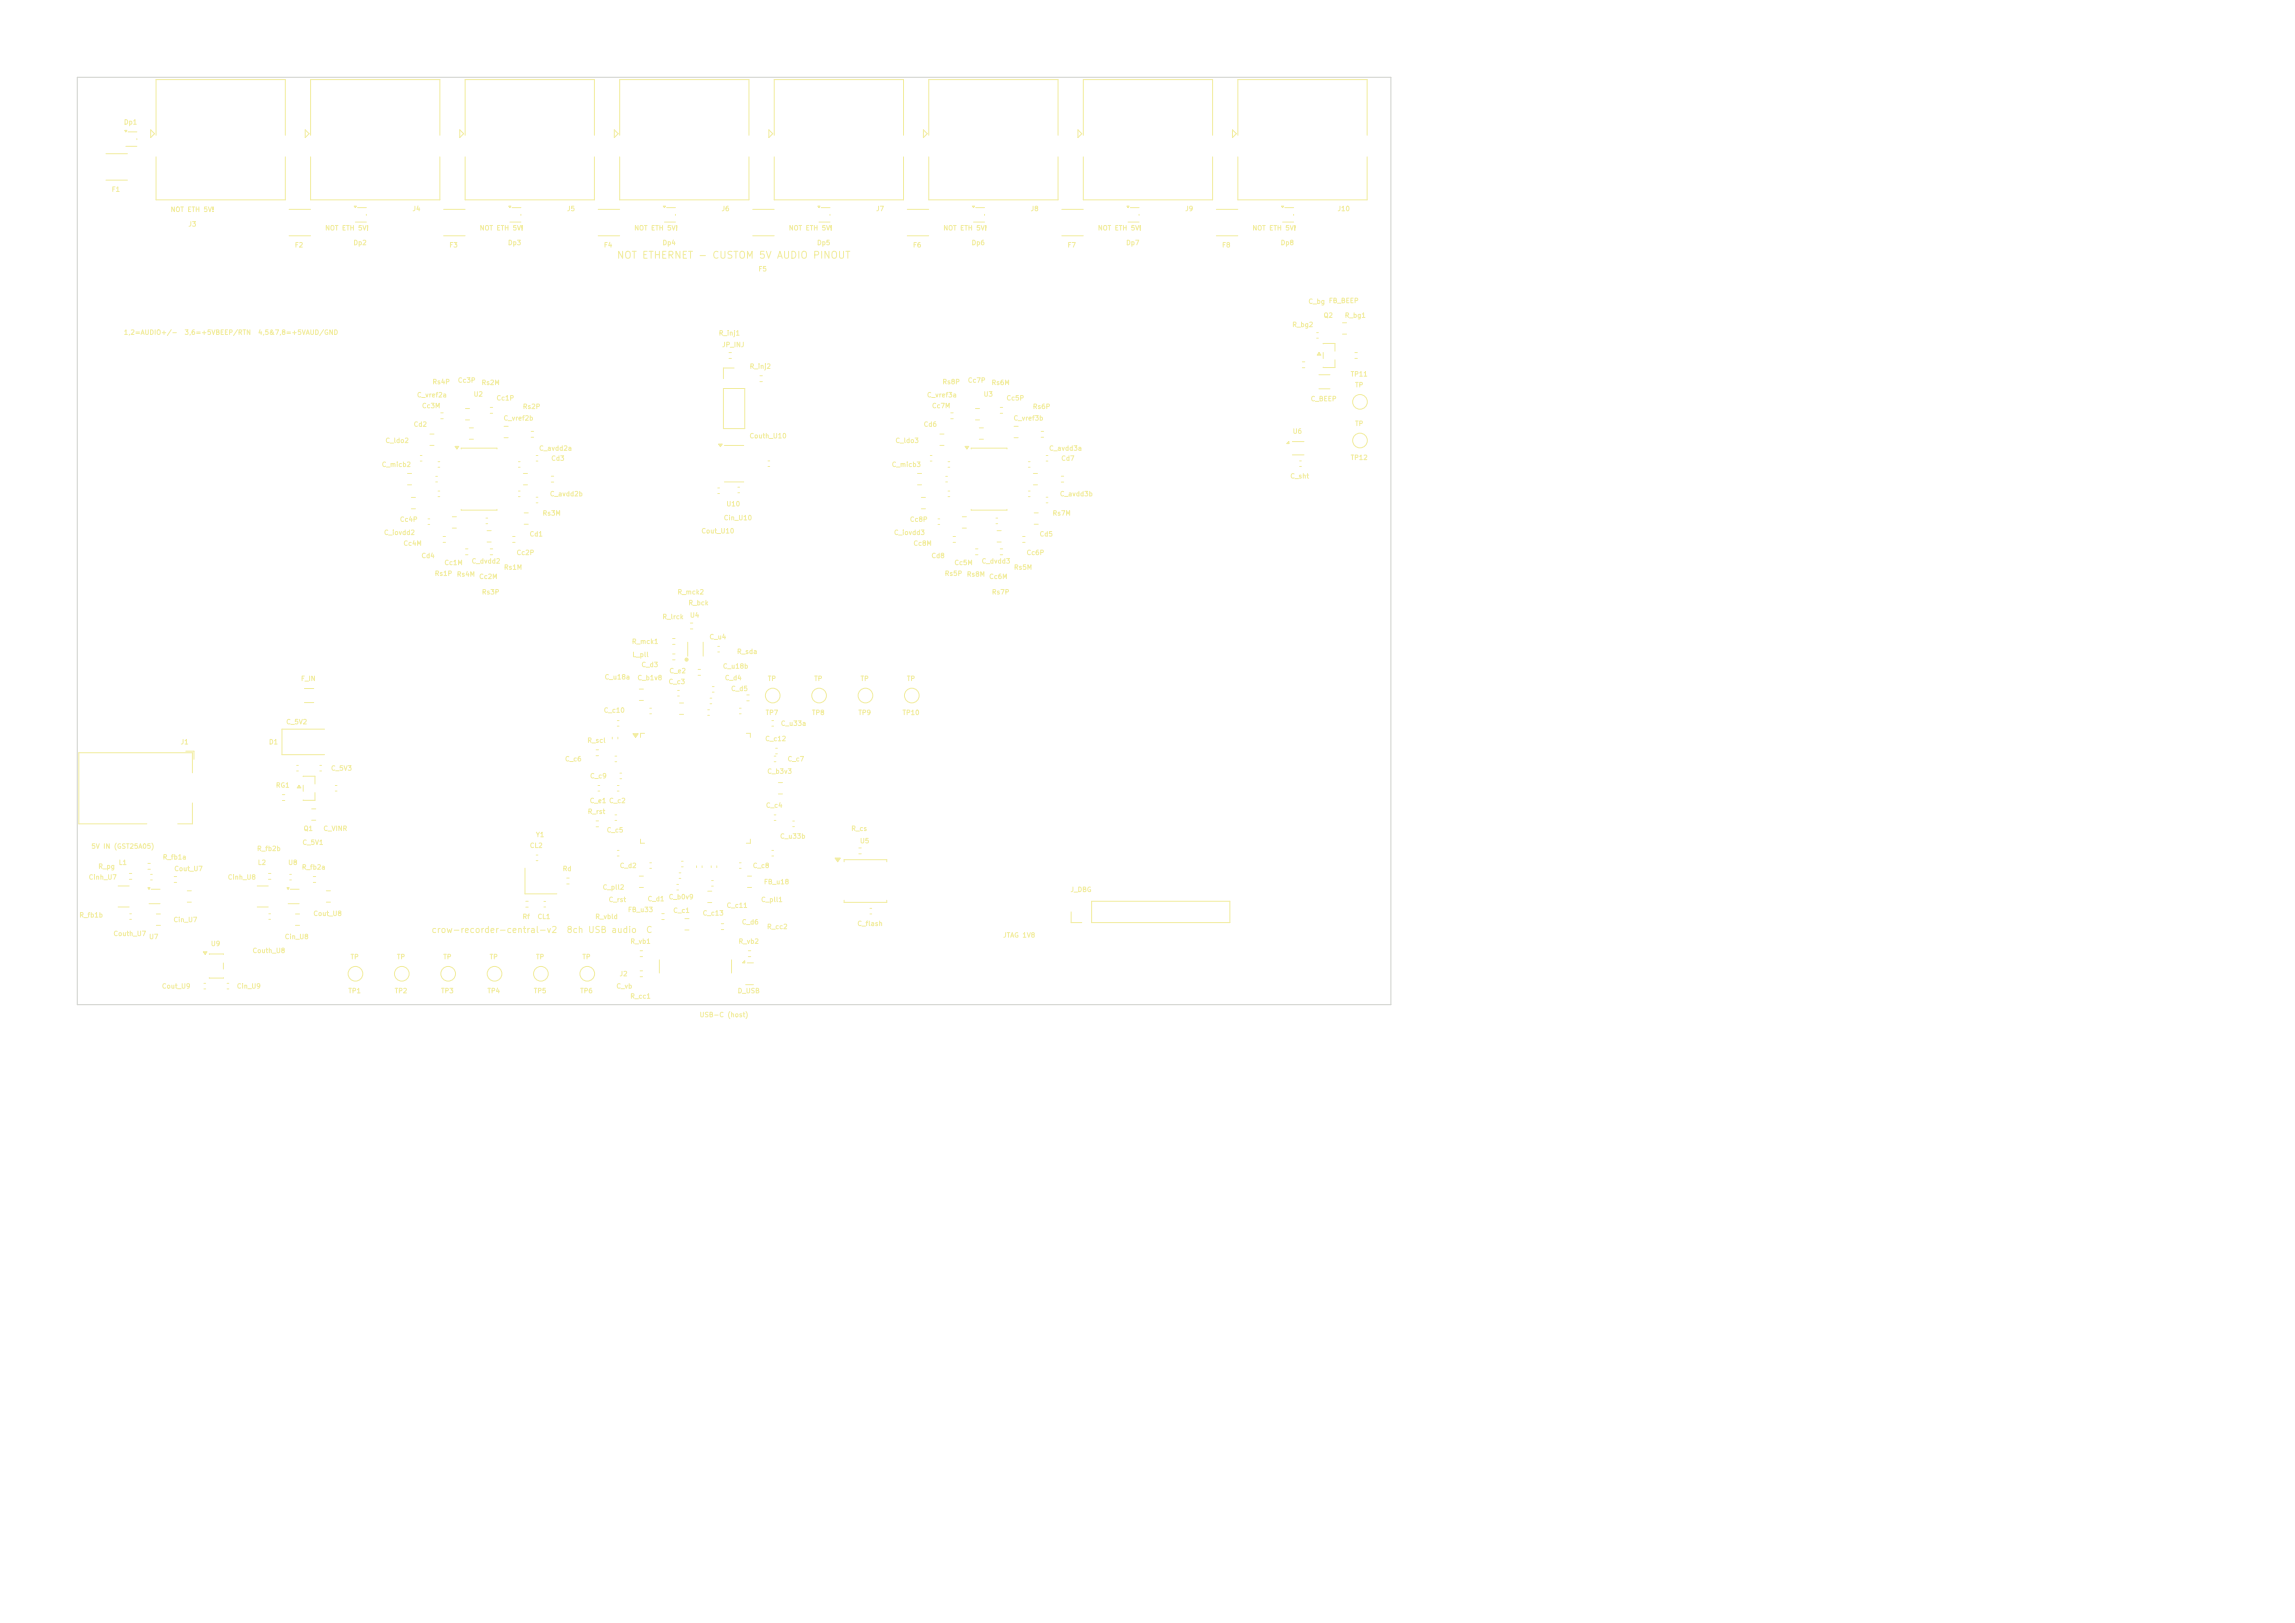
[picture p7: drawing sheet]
<svg xmlns="http://www.w3.org/2000/svg" width="297mm" height="210mm" viewBox="0 0 297 210" stroke-linecap="round" stroke-linejoin="round" font-family="sans-serif">
<defs><g id="words">
<text font-size=".9" fill="#f2eda1" x="79.8" y="33.7">NOT ETHERNET - CUSTOM 5V AUDIO PINOUT</text>
<g font-size=".8" fill="#f2eda1">
<text x="55.8" y="120.9">crow-recorder-central-v2</text>
<text x="73.3" y="120.9">8ch USB audio</text>
<text x="83.5" y="120.9">C</text>
</g>
<g font-size=".6" fill="#f2eda1">
<text x="16" y="16.3">Dp1</text>
<text x="14.4" y="25">F1</text>
<text x="22" y="27.6">NOT ETH 5V!</text>
<text x="24.3" y="29.5">J3</text>
<text x="42" y="30">NOT ETH 5V!</text>
<text x="53.3" y="27.5">J4</text>
<text x="62" y="30">NOT ETH 5V!</text>
<text x="73.3" y="27.5">J5</text>
<text x="82" y="30">NOT ETH 5V!</text>
<text x="93.3" y="27.5">J6</text>
<text x="102" y="30">NOT ETH 5V!</text>
<text x="113.3" y="27.5">J7</text>
<text x="122" y="30">NOT ETH 5V!</text>
<text x="133.3" y="27.5">J8</text>
<text x="142" y="30">NOT ETH 5V!</text>
<text x="153.3" y="27.5">J9</text>
<text x="162" y="30">NOT ETH 5V!</text>
<text x="173" y="27.5">J10</text>
<text x="38.1" y="32.2">F2</text>
<text x="45.7" y="31.9">Dp2</text>
<text x="58.1" y="32.2">F3</text>
<text x="65.7" y="31.9">Dp3</text>
<text x="78.1" y="32.2">F4</text>
<text x="85.7" y="31.9">Dp4</text>
<text x="98.1" y="35.3">F5</text>
<text x="105.7" y="31.9">Dp5</text>
<text x="118.1" y="32.2">F6</text>
<text x="125.7" y="31.9">Dp6</text>
<text x="138.1" y="32.2">F7</text>
<text x="145.7" y="31.9">Dp7</text>
<text x="158.1" y="32.2">F8</text>
<text x="165.7" y="31.9">Dp8</text>
<text x="169.3" y="39.5">C_bg FB_BEEP</text>
<text x="171.2" y="41.3">Q2</text>
<text x="174" y="41.3">R_bg1</text>
<text x="16" y="43.5">1,2=AUDIO+/-</text>
<text x="23.8" y="43.5">3,6=+5VBEEP/RTN</text>
<text x="33.3" y="43.5">4,5&amp;7,8=+5VAUD/GND</text>
<text x="93" y="43.6">R_inj1</text>
<text x="93.4" y="45.1">JP_INJ</text>
<text x="97" y="47.9">R_inj2</text>
<text x="167.2" y="42.5">R_bg2</text>
<text x="53.9" y="51.6">C_vref2a</text>
<text x="54.5" y="53">Cc3M</text>
<text x="55.9" y="49.9">Rs4P</text>
<text x="59.2" y="49.7">Cc3P</text>
<text x="61.2" y="51.5">U2</text>
<text x="62.3" y="50">Rs2M</text>
<text x="64.2" y="52">Cc1P</text>
<text x="67.6" y="53.1">Rs2P</text>
<text x="119.9" y="51.6">C_vref3a</text>
<text x="120.5" y="53">Cc7M</text>
<text x="121.9" y="49.9">Rs8P</text>
<text x="125.2" y="49.7">Cc7P</text>
<text x="127.2" y="51.5">U3</text>
<text x="128.3" y="50">Rs6M</text>
<text x="130.2" y="52">Cc5P</text>
<text x="133.6" y="53.1">Rs6P</text>
<text x="169.6" y="52.1">C_BEEP</text>
<text x="174.7" y="48.9">TP11</text>
<text x="175.3" y="50.3">TP</text>
<text x="49.8" y="57.5">C_ldo2</text>
<text x="53.5" y="55.4">Cd2</text>
<text x="65.1" y="54.6">C_vref2b</text>
<text x="69.7" y="58.5">C_avdd2a</text>
<text x="71.3" y="59.8">Cd3</text>
<text x="96.9" y="56.9">Couth_U10</text>
<text x="115.8" y="57.5">C_ldo3</text>
<text x="119.5" y="55.4">Cd6</text>
<text x="131.1" y="54.6">C_vref3b</text>
<text x="135.7" y="58.5">C_avdd3a</text>
<text x="137.3" y="59.8">Cd7</text>
<text x="167.2" y="56.3">U6</text>
<text x="174.7" y="59.7">TP12</text>
<text x="175.3" y="55.3">TP</text>
<text x="49.3" y="60.6">C_micb2</text>
<text x="71.1" y="64.4">C_avdd2b</text>
<text x="93.9" y="65.7">U10</text>
<text x="115.3" y="60.6">C_micb3</text>
<text x="137.1" y="64.4">C_avdd3b</text>
<text x="166.9" y="62.1">C_sht</text>
<text x="49.6" y="69.4">C_iovdd2</text>
<text x="51.7" y="67.7">Cc4P</text>
<text x="52.1" y="70.8">Cc4M</text>
<text x="66.8" y="72">Cc2P</text>
<text x="68.5" y="69.6">Cd1</text>
<text x="70.2" y="66.9">Rs3M</text>
<text x="90.7" y="69.2">Cout_U10</text>
<text x="93.6" y="67.5">Cin_U10</text>
<text x="115.6" y="69.4">C_iovdd3</text>
<text x="117.7" y="67.7">Cc8P</text>
<text x="118.1" y="70.8">Cc8M</text>
<text x="132.8" y="72">Cc6P</text>
<text x="134.5" y="69.6">Cd5</text>
<text x="136.2" y="66.9">Rs7M</text>
<text x="54.5" y="72.4">Cd4</text>
<text x="56.2" y="74.7">Rs1P</text>
<text x="57.4" y="73.3">Cc1M</text>
<text x="59.1" y="74.8">Rs4M</text>
<text x="61" y="73.1">C_dvdd2</text>
<text x="61.9" y="75.1">Cc2M</text>
<text x="62.3" y="77.1">Rs3P</text>
<text x="65.2" y="73.9">Rs1M</text>
<text x="87.6" y="77.1">R_mck2</text>
<text x="120.5" y="72.4">Cd8</text>
<text x="122.2" y="74.7">Rs5P</text>
<text x="123.4" y="73.3">Cc5M</text>
<text x="125.1" y="74.8">Rs8M</text>
<text x="127" y="73.1">C_dvdd3</text>
<text x="127.9" y="75.1">Cc6M</text>
<text x="128.3" y="77.1">Rs7P</text>
<text x="131.2" y="73.9">Rs5M</text>
<text x="81.7" y="83.5">R_mck1</text>
<text x="85.7" y="80.3">R_lrck</text>
<text x="89" y="78.5">R_bck</text>
<text x="89.2" y="80.1">U4</text>
<text x="91.7" y="82.9">C_u4</text>
<text x="38.9" y="88.3">F_IN</text>
<text x="78.2" y="88.1">C_u18a</text>
<text x="81.8" y="85.2">L_pll</text>
<text x="82.4" y="88.2">C_b1v8</text>
<text x="82.9" y="86.5">C_d3</text>
<text x="86.5" y="88.7">C_c3</text>
<text x="86.6" y="87.3">C_e2</text>
<text x="93.5" y="86.7">C_u18b</text>
<text x="93.7" y="88.2">C_d4</text>
<text x="94.5" y="89.6">C_d5</text>
<text x="95.3" y="84.8">R_sda</text>
<text x="99.3" y="88.3">TP</text>
<text x="105.3" y="88.3">TP</text>
<text x="111.3" y="88.3">TP</text>
<text x="117.3" y="88.3">TP</text>
<text x="37" y="93.9">C_5V2</text>
<text x="78.1" y="92.4">C_c10</text>
<text x="99" y="92.7">TP7</text>
<text x="101" y="94.1">C_u33a</text>
<text x="105" y="92.7">TP8</text>
<text x="111" y="92.7">TP9</text>
<text x="116.7" y="92.7">TP10</text>
<text x="23.3" y="96.5">J1</text>
<text x="34.7" y="96.5">D1</text>
<text x="42.8" y="99.9">C_5V3</text>
<text x="73.1" y="98.7">C_c6</text>
<text x="75.9" y="96.3">R_scl</text>
<text x="76.3" y="100.9">C_c9</text>
<text x="99" y="96">C_c12</text>
<text x="99.2" y="100.3">C_b3v3</text>
<text x="101.9" y="98.7">C_c7</text>
<text x="35.6" y="102.1">RG1</text>
<text x="39.2" y="107.7">Q1</text>
<text x="41.8" y="107.7">C_VINR</text>
<text x="76" y="105.5">R_rst</text>
<text x="76.3" y="104.1">C_e1 C_c2</text>
<text x="78.5" y="107.9">C_c5</text>
<text x="99.1" y="104.7">C_c4</text>
<text x="110.1" y="107.7">R_cs</text>
<text x="11.4" y="114">Cinh_U7</text>
<text x="11.8" y="110">5V IN (GST25A05)</text>
<text x="12.7" y="112.6">R_pg</text>
<text x="15.3" y="112.1">L1</text>
<text x="21" y="111.4">R_fb1a</text>
<text x="22.5" y="112.9">Cout_U7</text>
<text x="29.4" y="114">Cinh_U8</text>
<text x="33.2" y="110.3">R_fb2b</text>
<text x="33.3" y="112.1">L2</text>
<text x="37.2" y="112.1">U8</text>
<text x="39" y="112.7">R_fb2a</text>
<text x="39.1" y="109.5">C_5V1</text>
<text x="68.5" y="109.9">CL2</text>
<text x="69.3" y="108.5">Y1</text>
<text x="72.8" y="112.9">Rd</text>
<text x="80.1" y="112.5">C_d2</text>
<text x="97.4" y="112.5">C_c8</text>
<text x="100.9" y="108.7">C_u33b</text>
<text x="111.2" y="109.3">U5</text>
<text x="10.2" y="118.9">R_fb1b</text>
<text x="22.4" y="119.5">Cin_U7</text>
<text x="40.5" y="118.7">Cout_U8</text>
<text x="67.6" y="119.1">Rf</text>
<text x="69.5" y="119.1">CL1</text>
<text x="77" y="119.1">R_vbld</text>
<text x="77.9" y="115.3">C_pll2</text>
<text x="78.7" y="116.9">C_rst</text>
<text x="81.2" y="118.2">FB_u33</text>
<text x="83.7" y="116.8">C_d1</text>
<text x="86.5" y="116.5">C_b0v9</text>
<text x="87.1" y="118.3">C_c1</text>
<text x="90.9" y="118.6">C_c13</text>
<text x="94" y="117.6">C_c11</text>
<text x="95.9" y="119.8">C_d6</text>
<text x="98.4" y="116.9">C_pll1</text>
<text x="98.8" y="114.6">FB_u18</text>
<text x="110.9" y="120">C_flash</text>
<text x="138.5" y="115.6">J_DBG</text>
<text x="14.6" y="121.3">Couth_U7</text>
<text x="19.2" y="121.7">U7</text>
<text x="27.2" y="122.6">U9</text>
<text x="32.6" y="123.5">Couth_U8</text>
<text x="36.8" y="121.7">Cin_U8</text>
<text x="45.3" y="124.3">TP</text>
<text x="51.3" y="124.3">TP</text>
<text x="57.3" y="124.3">TP</text>
<text x="63.3" y="124.3">TP</text>
<text x="69.3" y="124.3">TP</text>
<text x="75.3" y="124.3">TP</text>
<text x="81.5" y="122.3">R_vb1</text>
<text x="95.5" y="122.3">R_vb2</text>
<text x="99.2" y="120.4">R_cc2</text>
<text x="129.8" y="121.5">JTAG 1V8</text>
<text x="20.9" y="128.1">Cout_U9</text>
<text x="30.6" y="128.1">Cin_U9</text>
<text x="45" y="128.7">TP1</text>
<text x="51" y="128.7">TP2</text>
<text x="57" y="128.7">TP3</text>
<text x="63" y="128.7">TP4</text>
<text x="69" y="128.7">TP5</text>
<text x="75" y="128.7">TP6</text>
<text x="79.7" y="128.1">C_vb</text>
<text x="80.1" y="126.5">J2</text>
<text x="81.5" y="129.4">R_cc1</text>
<text x="90.5" y="131.8">USB-C (host)</text>
<text x="95.4" y="128.7">D_USB</text>
</g>
</g></defs>
<g fill="none" stroke="#f2eda1" stroke-width=".13">
<path d="M19.5 16.8l.5 .5-.5 .5zM20.2 17.5v-7.2h16.7v7.2M119.5 16.8l.5 .5-.5 .5zM120.2 17.5v-7.2h16.7v7.2M20.2 20.3v5.6h16.7v-5.6M120.2 20.3v5.6h16.7v-5.6M125.8 26.7h.3l-.1 .2zM126 28.7h1.4M126.3 26.9h1.1M127.4 27.7v.2M122.7 59.7h.2M175.3 45.6h.4"/>
<path d="M175.3 46.4h.4M122.7 60.5h.2M129.4 71h.4M129.4 71.8h.4M34.8 118.2h.2M34.8 119h.2M37.5 113.1h.2M37.5 113.9h.2M40.5 113.4h.4M40.5 114.2h.4"/>
<circle cx="176" cy="52" r=".95"/>
</g>
<path d="M125.8 26.7h.3l-.1 .2z" fill="#f2eda1"/>
<path d="M145.8 26.7h.3l-.1 .2zM146 28.7h1.4M146.3 26.9h1.1M147.4 27.7v.2" fill="none" stroke="#f2eda1" stroke-width=".13"/>
<path d="M145.8 26.7h.3l-.1 .2z" fill="#f2eda1"/>
<g fill="none" stroke="#f2eda1" stroke-width=".13">
<path d="M79.5 16.8l.5 .5-.5 .5zM80.2 17.5v-7.2h16.7v7.2M37.4 27.1h2.8M37.4 30.5h2.8M80.2 20.3v5.6h16.7v-5.6M54.4 58.9h.2M54.4 59.7h.2M67.1 59.7h.2M56.7 63.5h.2M56.7 64.3h.2M60.2 71h.4M60.2 71.8h.4"/>
<path d="M67.1 60.5h.2M67.8 66.4h.6M67.8 67.8h.6M135.4 64.3h.2M135.4 65.1h.2M42 94.4h-5.5v3.3h5.5M87 84.6h.4M87 85.4h.4M92.9 83.6h.2M92.9 84.4h.2M95.7 91.6h.2M95.7 92.4h.2"/>
<path d="M43.4 101.6h.2M43.4 102.4h.2M92 112v.3M92.1 113.9h.2M92.1 114.7h.2M92.8 112v.3M108.1 111h.7l-.4 .5zM109.2 111.5v-.3h5.6v.3M109.2 116.5v.3h5.6v-.3"/>
<circle cx="112" cy="90" r=".95"/>
<circle cx="76" cy="126" r=".95"/>
</g>
<path d="M108.1 111h.7l-.4 .5z" fill="#f2eda1"/>
<g fill="none" stroke="#f2eda1" stroke-width=".13">
<path d="M93 57.5h.5l-.3 .3zM93.7 57.6h2.5M123 53.4h.4M123 54.2h.4M170.4 43h.2M170.4 43.8h.2M93.7 62.4h2.5M133.8 66.4h.6M133.8 67.8h.6M89 83.1v1.8M91 83.1v1.8M91.6 91.8h.2"/>
<path d="M91.6 92.6h.2M91.9 90.3h.2M91.9 91.1h.2M16.8 118.2h.2M16.8 119h.2M67.9 112.3v3.4h4.2M69.4 110.6h.2M69.4 111.4h.2M70.4 116.6h.2M70.4 117.4h.2M79.9 110h.2M79.9 110.8h.2"/>
<path d="M88.6 118.9h.6M91.6 115.3h.5M91.6 116.8h.5M111.1 109.7h.4M111.1 110.5h.4M26.4 127.2h.2M26.4 128h.2M82.8 123h.4M82.8 123.8h.4M88.6 120.3h.6"/>
</g>
<circle cx="88.9" cy="85.3" r=".2" fill="#f2eda1" stroke="#f2eda1" stroke-width=".13"/>
<path d="M93 57.5h.5l-.3 .3z" fill="#f2eda1"/>
<g fill="none" stroke="#f2eda1" stroke-width=".13">
<path d="M117.4 27.1h2.8M117.4 30.5h2.8M165.8 26.7h.3l-.1 .2zM166 28.7h1.4M166.3 26.9h1.1M167.4 27.7v.2M69.4 58.9h.2M69.4 59.7h.2M121.6 56.2h.6M121.6 57.6h.6M57.3 69.4h.4M57.3 70.2h.4"/>
<path d="M62.9 67h.2M62.9 67.8h.2M79.2 95.4v.2M80 95.4v.2M87 82.6h.4M87 83.4h.4M100.2 97.8h.2M100.2 98.6h.2M79.9 101.6h.2M79.9 102.4h.2M96.7 113.4h.6M96.7 114.8h.6"/>
<circle cx="176" cy="57" r=".95"/>
</g>
<path d="M165.8 26.7h.3l-.1 .2z" fill="#f2eda1"/>
<g fill="none" stroke="#f2eda1" stroke-width=".13">
<path d="M45.8 26.7h.3l-.1 .2zM46 28.7h1.4M46.3 26.9h1.1M47.4 27.7v.2M99.4 59.6h.2M168.5 46.8h.4M168.5 47.6h.4M63 68.7h.6M63 70.1h.6M67.7 61.3h.6M67.7 62.7h.6M99.4 60.4h.2"/>
<path d="M118.7 61.3h.6M118.7 62.7h.6M132.3 69.4h.4M132.3 70.2h.4"/>
<circle cx="46" cy="126" r=".95"/>
</g>
<path d="M45.8 26.7h.3l-.1 .2z" fill="#f2eda1"/>
<path d="M26.3 123.2h.5l-.2 .3zM27.1 123.5h1.8M27.1 126.5h1.8M28.9 124.6v.8" fill="none" stroke="#f2eda1" stroke-width=".13"/>
<path d="M26.3 123.2h.5l-.2 .3z" fill="#f2eda1"/>
<g fill="none" stroke="#f2eda1" stroke-width=".13">
<path d="M57.4 27.1h2.8M57.4 30.5h2.8M65.8 26.7h.3l-.1 .2zM66 28.7h1.4M66.3 26.9h1.1M67.4 27.7v.2M133.1 63.5h.2M133.1 64.3h.2M73.3 113.6h.4M73.3 114.4h.4M85.3 124.2v1.7M94.7 124.2v1.7"/>
<circle cx="64" cy="126" r=".95"/>
</g>
<path d="M65.8 26.7h.3l-.1 .2z" fill="#f2eda1"/>
<g fill="none" stroke="#f2eda1" stroke-width=".13">
<path d="M77.4 27.1h2.8M77.4 30.5h2.8M71.3 61.6h.4M71.3 62.4h.4M95.5 63h.2M95.5 63.8h.2M123.3 69.4h.4M123.3 70.2h.4M79.6 97.8h.2M79.6 98.6h.2M19.1 114.9h.3l-.1 .2zM19.3 116.9h1.4"/>
<path d="M19.5 113.1h.2M19.5 113.9h.2M19.6 115.1h1.1M40.3 104.7h.6M40.3 106.1h.6M93.3 119.5h.4M93.3 120.3h.4"/>
</g>
<path d="M19.1 114.9h.3l-.1 .2z" fill="#f2eda1"/>
<g fill="none" stroke="#f2eda1" stroke-width=".13">
<path d="M63.4 52.7h.4M63.4 53.5h.4M120.4 58.9h.2M120.4 59.7h.2M134.7 55.8h.4M134.7 56.6h.4M52.7 61.3h.6M52.7 62.7h.6M53.2 64.4h.6M53.2 65.8h.6M55.4 67.1h.2M55.4 67.9h.2"/>
<path d="M56.4 61.6h.2M56.4 62.4h.2M58.5 66.9h.6M58.5 68.3h.6M67.1 63.5h.2M67.1 64.3h.2M122.4 61.6h.2M122.4 62.4h.2M24 97.2h1.1v1.1M84.1 91.6h.2M84.1 92.4h.2M24.9 100v-2.6h-14.7v9.2h8.8"/>
<path d="M24.9 103.9v2.7h-1.9M34.7 113h.4M34.7 113.8h.4M36.5 102.8h.4M36.5 103.6h.4M37.1 114.9h.3l-.1 .2zM37.3 116.9h1.4M37.6 115.1h1.1M100.2 105.4h.2M100.2 106.2h.2M112.6 117.5h.2M112.6 118.3h.2"/>
</g>
<path d="M37.1 114.9h.3l-.1 .2z" fill="#f2eda1"/>
<g fill="none" stroke="#f2eda1" stroke-width=".13">
<path d="M13.7 19.9h2.8M139.5 16.8l.5 .5-.5 .5zM140.2 17.5v-7.2h16.7v7.2M13.7 23.3h2.8M140.2 20.3v5.6h16.7v-5.6M60.2 52.9h.6M60.2 54.3h.6M94.3 45.6h.4M94.3 46.4h.4M81.9 94.9h.7l-.3 .5zM83.4 94.9h-.5v.5M96.6 94.9h.5v.5"/>
<path d="M68 116.6h.4M68 117.4h.4M77.4 101.6h.2M77.4 102.4h.2M82.9 108.6v.5h.5M95.7 111.6h.2M95.7 112.4h.2M97.1 108.6v.5h-.5"/>
</g>
<path d="M81.9 94.9h.7l-.3 .5z" fill="#f2eda1"/>
<path d="M85.8 26.7h.3l-.1 .2zM86 28.7h1.4M86.3 26.9h1.1M87.4 27.7v.2" fill="none" stroke="#f2eda1" stroke-width=".13"/>
<path d="M85.8 26.7h.3l-.1 .2z" fill="#f2eda1"/>
<g fill="none" stroke="#f2eda1" stroke-width=".13">
<path d="M39.5 16.8l.5 .5-.5 .5zM40.2 17.5v-7.2h16.7v7.2M59.5 16.8l.5 .5-.5 .5zM60.2 17.5v-7.2h16.7v7.2M40.2 20.3v5.6h16.7v-5.6M60.2 20.3v5.6h16.7v-5.6M157.4 27.1h2.8M157.4 30.5h2.8M55.6 56.2h.6M55.6 57.6h.6M166.8 57.1v.3h-.3zM167.2 57.1h1.5"/>
<path d="M167.2 58.9h1.5M119.2 64.4h.6M119.2 65.8h.6M41.4 99h.2M41.4 99.8h.2M79.9 93.2h.2M79.9 94h.2M87.9 91h.6M87.9 92.4h.6M38.2 118.3h.6M38.2 119.7h.6M82.7 113.4h.6"/>
<path d="M82.7 114.8h.6M84.1 111.6h.2M84.1 112.4h.2M87.9 112.9h.2M87.9 113.7h.2M138.6 118v1.4h1.4M141.3 116.6h17.9v2.8h-17.9z"/>
</g>
<path d="M166.8 57.1v.3h-.3z" fill="#f2eda1"/>
<g fill="none" stroke="#f2eda1" stroke-width=".13">
<path d="M99.5 16.8l.5 .5-.5 .5zM100.2 17.5v-7.2h16.7v7.2M159.5 16.8l.5 .5-.5 .5zM160.2 17.5v-7.2h16.7v7.2M100.2 20.3v5.6h16.7v-5.6M160.2 20.3v5.6h16.7v-5.6M170.7 45.6l.2 .4h-.4zM171.2 44.5l1.6-.1v1M171.2 45.6v.8M172.8 46.6v1l-1.6-.1M92.2 88.8h.2M92.2 89.6h.2"/>
<path d="M99.9 93.2h.2M99.9 94h.2M80.2 100h.2M80.2 100.8h.2M82.8 125.6h.4M82.8 126.4h.4"/>
</g>
<path d="M170.7 45.6l.2 .4h-.4z" fill="#f2eda1"/>
<g fill="none" stroke="#f2eda1" stroke-width=".13">
<path d="M16.1 16.9h.3l-.1 .2zM16.3 18.9h1.4M16.6 17.1h1.1M17.7 17.9v.2M60.7 55.4h.6M60.7 56.8h.6M126.7 55.4h.6M126.7 56.8h.6M126.2 71h.4M126.2 71.8h.4M87.7 89.3h.2M87.7 90.1h.2"/>
<path d="M20.2 118.3h.6M20.2 119.7h.6M22.5 113.4h.4M22.5 114.2h.4M100.7 101.3h.6M100.7 102.7h.6"/>
</g>
<path d="M16.1 16.9h.3l-.1 .2z" fill="#f2eda1"/>
<path d="M105.8 26.7h.3l-.1 .2zM106 28.7h1.4M106.3 26.9h1.1M107.4 27.7v.2" fill="none" stroke="#f2eda1" stroke-width=".13"/>
<path d="M105.8 26.7h.3l-.1 .2z" fill="#f2eda1"/>
<g fill="none" stroke="#f2eda1" stroke-width=".13">
<path d="M97.4 27.1h2.8M97.4 30.5h2.8M137.4 27.1h2.8M137.4 30.5h2.8M56.7 59.7h.2M57 53.4h.4M57 54.2h.4M58.9 57.8h.5l-.3 .3zM59.7 58.1v-.1h4.6v.1M65.2 55.2h.6M65.2 56.6h.6M98.3 48.6h.4"/>
<path d="M98.3 49.4h.4M126.2 52.9h.6M126.2 54.3h.6M129.4 52.7h.4M129.4 53.5h.4M131.2 55.2h.6M131.2 56.6h.6M133.1 59.7h.2M135.4 58.9h.2M135.4 59.7h.2M168.2 59.6h.2M173.7 41.8h.6"/>
<path d="M173.7 43.2h.6M56.7 60.5h.2M59.7 65.9v.1h4.6v-.1M66.3 69.4h.4M66.3 70.2h.4M92.9 63.1h.2M92.9 63.9h.2M121.4 67.1h.2M121.4 67.9h.2M124.5 66.9h.6M124.5 68.3h.6M129 68.7h.6"/>
<path d="M129 70.1h.6M133.1 60.5h.2M133.7 61.3h.6M133.7 62.7h.6M168.2 60.4h.2M38.4 99h.2M38.4 99.8h.2M39.4 89.1h1.2M39.4 90.9h1.2M77.1 97h.4M77.1 97.8h.4M82.7 89.2h.6"/>
<path d="M82.7 90.6h.6M89.3 80.6h.4M89.3 81.4h.4M90.3 86.6h.4M90.3 87.4h.4M96.6 89.9h.4M96.6 90.7h.4M100.4 96.8h.2M100.4 97.5h.2M15.3 114.6h1.4M15.3 117.4h1.4M16.7 113h.4"/>
<path d="M16.7 113.8h.4M19.1 111.7h.4M19.1 112.5h.4M24.2 115.3h.6M24.2 116.7h.6M33.3 114.6h1.4M33.3 117.4h1.4M77.1 106.2h.4M77.1 107h.4M79.6 105.4h.2M79.6 106.2h.2M87.6 114.4h.2"/>
<path d="M87.6 115.2h.2M90.1 112v.3M90.9 112v.3M99.9 110h.2M99.9 110.8h.2M102.6 106.2h.2M102.6 107h.2M29.4 127.2h.2M29.4 128h.2M96.8 123h.4M96.8 123.8h.4"/>
<circle cx="106" cy="90" r=".95"/>
<circle cx="118" cy="90" r=".95"/>
<circle cx="52" cy="126" r=".95"/>
<circle cx="70" cy="126" r=".95"/>
</g>
<path d="M58.9 57.8h.5l-.3 .3z" fill="#f2eda1"/>
<path d="M68.7 55.8h.4M68.7 56.6h.4M124.9 57.8h.5l-.3 .3zM125.7 58.1v-.1h4.6v.1M125.7 65.9v.1h4.6v-.1M137.3 61.6h.4M137.3 62.4h.4" fill="none" stroke="#f2eda1" stroke-width=".13"/>
<path d="M124.9 57.8h.5l-.3 .3z" fill="#f2eda1"/>
<g fill="none" stroke="#f2eda1" stroke-width=".13">
<path d="M93.6 50.3h2.8v5.2h-2.8zM95 47.6h-1.4v1.4M63.4 71h.4M63.4 71.8h.4M69.4 64.3h.2M69.4 65.1h.2M122.7 63.5h.2M122.7 64.3h.2M128.9 67h.2M128.9 67.8h.2M42.2 115.3h.6M42.2 116.7h.6"/>
<path d="M85.6 118.2h.4M85.6 119h.4M88.2 111.4h.2M88.2 112.2h.2M96.4 124.3v.3h-.3zM96.5 127.4h1M96.7 124.6h.8"/>
<circle cx="100" cy="90" r=".95"/>
</g>
<path d="M96.4 124.3v.3h-.3z" fill="#f2eda1"/>
<g fill="none" stroke="#f2eda1" stroke-width=".13">
<path d="M38.7 101.6l.2 .4h-.4zM39.2 100.5l1.6-.1v1M39.2 101.6v.8M40.8 102.6v1l-1.6-.1"/>
<circle cx="58" cy="126" r=".95"/>
</g>
<path d="M38.7 101.6l.2 .4h-.4z" fill="#f2eda1"/>
<path d="M170.7 48.5h1.4M170.7 50.3h1.4" fill="none" stroke="#f2eda1" stroke-width=".13"/>
<path d="M10 10h170v120h-170z" fill="none" stroke="#d0d2cd" stroke-width=".13"/>
<use href="#words"/>
</svg>
